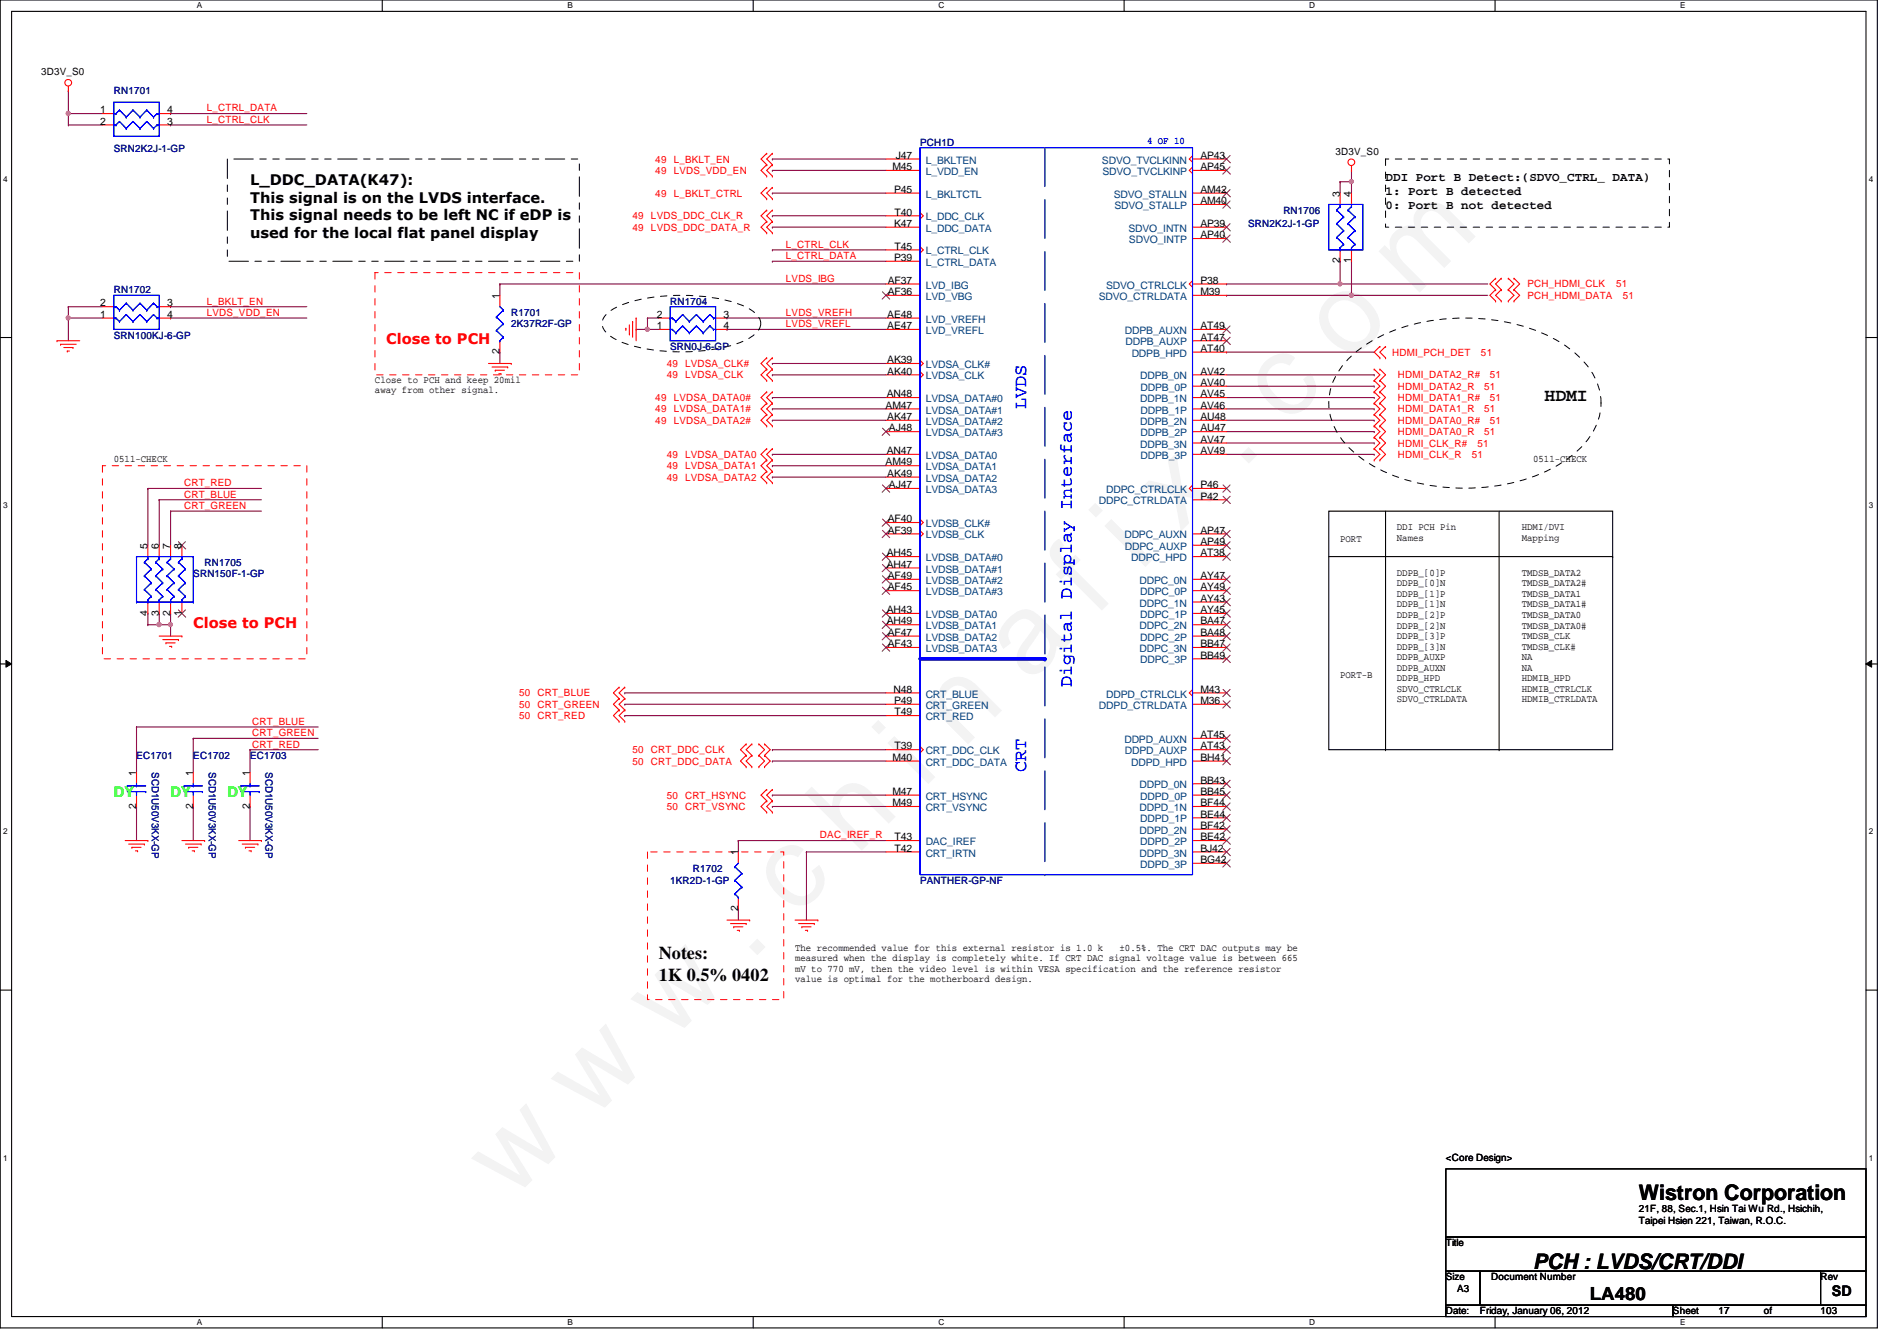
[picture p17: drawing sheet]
<svg xmlns="http://www.w3.org/2000/svg" width="297mm" height="210mm" viewBox="0 0 297 210" stroke-linecap="round" stroke-linejoin="round" font-family="sans-serif">
<defs><g id="words">
<text font-size="17.6" fill="#f0f" x="80.1" y="188" transform="rotate(-45 80.1 188)">w w w . c h i n a f i x . c o m</text>
<g font-size="3.3">
<text x="256.6" y="187.9">Wistron Corporation</text>
<text x="240.1" y="198.6">PCH : LVDS/CRT/DDI</text>
</g>
<g font-size="2.8" fill="#00f">
<text x="160.7" y="64" transform="rotate(-90 160.7 64)">LVDS</text>
<text x="167.8" y="107.6" transform="rotate(-90 167.8 107.6)">Digital Display Interface</text>
<text x="160.7" y="120.9" transform="rotate(-90 160.7 120.9)">CRT</text>
</g>
<g font-size="2.8">
<text x="241.8" y="62.8">HDMI</text>
<text x="103.2" y="150.2">Notes:</text>
<text x="103.2" y="153.5">1K 0.5% 0402</text>
<text x="249" y="203.5">LA480</text>
</g>
<g font-size="2.3">
<text x="39.2" y="29">L_DDC_DATA(K47):</text>
<text x="39.2" y="31.7">This signal is on the LVDS interface.</text>
<text x="39.2" y="34.5">This signal needs to be left NC if eDP is</text>
<text x="39.2" y="37.2">used for the local flat panel display</text>
<text x="286.8" y="202.9">SD</text>
</g>
<g font-size="2.3" fill="#f00">
<text x="60.5" y="53.8">Close to PCH</text>
<text x="30.3" y="98.3">Close to PCH</text>
</g>
<g font-size="2.3" fill="#0f0">
<text x="17.8" y="124.8">DY</text>
<text x="26.7" y="124.8">DY</text>
<text x="35.6" y="124.8">DY</text>
</g>
<g font-size="1.9">
<text x="217" y="28.3">DDI Port B Detect:(SDVO_CTRL_ DATA)</text>
<text x="217" y="30.5">1: Port B detected</text>
<text x="217" y="32.7">0: Port B not detected</text>
</g>
<g font-size="1.6">
<text x="6.4" y="11.8">3D3V_S0</text>
<text x="15.7" y="17.7">1</text>
<text x="26.2" y="17.7">4</text>
<text x="15.7" y="19.5">2</text>
<text x="26.2" y="19.5">3</text>
<text x="139.7" y="26.6">M45</text>
<text x="140.2" y="24.8">J47</text>
<text x="188" y="26.6">AP45</text>
<text x="188" y="24.8">AP43</text>
<text x="209.1" y="24.2">3D3V_S0</text>
<text x="140" y="30.2">P45</text>
<text x="140" y="35.5">K47</text>
<text x="140.1" y="33.7">T40</text>
<text x="188" y="32">AM40</text>
<text x="188" y="30.2">AM42</text>
<text x="188" y="35.5">AP39</text>
<text x="209.8" y="30.8" transform="rotate(-90 209.8 30.8)">3</text>
<text x="211.6" y="30.8" transform="rotate(-90 211.6 30.8)">4</text>
<text x="140" y="40.9">P39</text>
<text x="140.1" y="39.1">T45</text>
<text x="188" y="37.3">AP40</text>
<text x="209.8" y="41.2" transform="rotate(-90 209.8 41.2)">2</text>
<text x="211.6" y="41.2" transform="rotate(-90 211.6 41.2)">1</text>
<text x="15.7" y="48">2</text>
<text x="26.2" y="48">3</text>
<text x="78.2" y="46.8" transform="rotate(-90 78.2 46.8)">1</text>
<text x="139" y="44.4">AF37</text>
<text x="139" y="46.2">AF36</text>
<text x="188" y="44.4">P38</text>
<text x="188" y="46.2">M39</text>
<text x="15.7" y="49.7">1</text>
<text x="26.2" y="49.7">4</text>
<text x="102.8" y="51.5">1</text>
<text x="102.8" y="49.7">2</text>
<text x="113.3" y="49.7">3</text>
<text x="113.3" y="51.5">4</text>
<text x="138.9" y="49.7">AE48</text>
<text x="138.9" y="51.5">AE47</text>
<text x="188" y="51.5">AT49</text>
<text x="188" y="53.3">AT47</text>
<text x="58.7" y="59.9">Close to PCH and keep 20mil</text>
<text x="78.2" y="55.5" transform="rotate(-90 78.2 55.5)">2</text>
<text x="138.9" y="56.9">AK39</text>
<text x="138.9" y="58.6">AK40</text>
<text x="188" y="58.6">AV42</text>
<text x="188" y="55.1">AT40</text>
<text x="58.7" y="61.6">away from other signal.</text>
<text x="138.7" y="64">AM47</text>
<text x="138.9" y="62.2">AN48</text>
<text x="138.9" y="65.7">AK47</text>
<text x="188" y="62.2">AV45</text>
<text x="188" y="65.7">AU48</text>
<text x="188" y="60.4">AV40</text>
<text x="188" y="64">AV46</text>
<text x="138.9" y="71.1">AN47</text>
<text x="139.2" y="67.5">AJ48</text>
<text x="188" y="69.3">AV47</text>
<text x="188" y="67.5">AU47</text>
<text x="188" y="71.1">AV49</text>
<text x="17.8" y="72.3">0511-CHECK</text>
<text x="138.7" y="72.9">AM49</text>
<text x="138.9" y="74.6">AK49</text>
<text x="139.2" y="76.4">AJ47</text>
<text x="188" y="76.4">P46</text>
<text x="240.1" y="72.3">0511-CHECK</text>
<text x="139" y="81.7">AF40</text>
<text x="139" y="83.5">AF39</text>
<text x="188" y="78.2">P42</text>
<text x="188" y="83.5">AP47</text>
<text x="218.7" y="83">DDI PCH Pin</text>
<text x="238.3" y="83">HDMI/DVI</text>
<text x="23.1" y="85.9" transform="rotate(-90 23.1 85.9)">5</text>
<text x="24.9" y="85.9" transform="rotate(-90 24.9 85.9)">6</text>
<text x="26.7" y="85.9" transform="rotate(-90 26.7 85.9)">7</text>
<text x="28.4" y="85.9" transform="rotate(-90 28.4 85.9)">8</text>
<text x="138.9" y="87.1">AH45</text>
<text x="138.9" y="88.9">AH47</text>
<text x="188" y="85.3">AP49</text>
<text x="188" y="87.1">AT38</text>
<text x="209.8" y="84.8">PORT</text>
<text x="218.7" y="84.7">Names</text>
<text x="238.3" y="84.7">Mapping</text>
<text x="138.9" y="96">AH43</text>
<text x="139" y="90.6">AF49</text>
<text x="139" y="92.4">AF45</text>
<text x="188" y="90.6">AY47</text>
<text x="188" y="94.2">AY43</text>
<text x="188" y="96">AY45</text>
<text x="188" y="92.4">AY49</text>
<text x="218.7" y="90.1">DDPB_[0]P</text>
<text x="218.7" y="91.8">DDPB_[0]N</text>
<text x="218.7" y="93.4">DDPB_[1]P</text>
<text x="218.7" y="95.1">DDPB_[1]N</text>
<text x="238.3" y="90.1">TMDSB_DATA2</text>
<text x="238.3" y="91.8">TMDSB_DATA2#</text>
<text x="238.3" y="93.4">TMDSB_DATA1</text>
<text x="238.3" y="95.1">TMDSB_DATA1#</text>
<text x="23.1" y="96.4" transform="rotate(-90 23.1 96.4)">4</text>
<text x="24.9" y="96.4" transform="rotate(-90 24.9 96.4)">3</text>
<text x="26.7" y="96.4" transform="rotate(-90 26.7 96.4)">2</text>
<text x="28.4" y="96.4" transform="rotate(-90 28.4 96.4)">1</text>
<text x="138.9" y="97.7">AH49</text>
<text x="139" y="99.5">AF47</text>
<text x="139" y="101.3">AF43</text>
<text x="188" y="97.7">BA47</text>
<text x="188" y="101.3">BB47</text>
<text x="188" y="99.5">BA48</text>
<text x="218.7" y="96.7">DDPB_[2]P</text>
<text x="218.7" y="98.4">DDPB_[2]N</text>
<text x="218.7" y="100">DDPB_[3]P</text>
<text x="218.7" y="101.7">DDPB_[3]N</text>
<text x="238.3" y="96.7">TMDSB_DATA0</text>
<text x="238.3" y="98.4">TMDSB_DATA0#</text>
<text x="238.3" y="100">TMDSB_CLK</text>
<text x="238.3" y="101.7">TMDSB_CLK#</text>
<text x="188" y="103.1">BB49</text>
<text x="209.8" y="106.1">PORT-B</text>
<text x="218.7" y="103.3">DDPB_AUXP</text>
<text x="218.7" y="105">DDPB_AUXN</text>
<text x="218.7" y="106.6">DDPB_HPD</text>
<text x="238.3" y="103.3">NA</text>
<text x="238.3" y="105">NA</text>
<text x="238.3" y="106.6">HDMIB_HPD</text>
<text x="139.9" y="108.4">N48</text>
<text x="140" y="110.2">P49</text>
<text x="140.1" y="112">T49</text>
<text x="188" y="108.4">M43</text>
<text x="188" y="110.2">M36</text>
<text x="218.7" y="108.3">SDVO_CTRLCLK</text>
<text x="218.7" y="109.9">SDVO_CTRLDATA</text>
<text x="238.3" y="108.3">HDMIB_CTRLCLK</text>
<text x="238.3" y="109.9">HDMIB_CTRLDATA</text>
<text x="139.7" y="119.1">M40</text>
<text x="140.1" y="117.3">T39</text>
<text x="188" y="115.5">AT45</text>
<text x="188" y="117.3">AT43</text>
<text x="188" y="119.1">BH41</text>
<text x="21.3" y="121.5" transform="rotate(-90 21.3 121.5)">1</text>
<text x="30.2" y="121.5" transform="rotate(-90 30.2 121.5)">1</text>
<text x="39.1" y="121.5" transform="rotate(-90 39.1 121.5)">1</text>
<text x="139.7" y="124.4">M47</text>
<text x="188" y="122.6">BB43</text>
<text x="188" y="124.4">BB45</text>
<text x="21.3" y="126.6" transform="rotate(-90 21.3 126.6)">2</text>
<text x="30.2" y="126.6" transform="rotate(-90 30.2 126.6)">2</text>
<text x="39.1" y="126.6" transform="rotate(-90 39.1 126.6)">2</text>
<text x="139.7" y="126.2">M49</text>
<text x="140.1" y="131.5">T43</text>
<text x="188" y="129.8">BF42</text>
<text x="188" y="126.2">BF44</text>
<text x="188" y="131.5">BE42</text>
<text x="188" y="128">BE44</text>
<text x="115.6" y="133.9" transform="rotate(-90 115.6 133.9)">1</text>
<text x="140.1" y="133.3">T42</text>
<text x="188" y="133.3">BJ42</text>
<text x="188" y="135.1">BG42</text>
<text x="115.6" y="142.6" transform="rotate(-90 115.6 142.6)">2</text>
<text x="124.5" y="148.8">The recommended value for this external resistor is 1.0 k</text>
<text x="175.3" y="148.8">±0.5%. The CRT DAC outputs may be</text>
<text x="124.5" y="150.5">measured when the display is completely white. If CRT DAC signal voltage value is between 665</text>
<text x="124.5" y="152.1">mV to 770 mV, then the video level is within VESA specification and the reference resistor</text>
<text x="124.5" y="153.8">value is optimal for the motherboard design.</text>
<text x="226.4" y="181.7">&lt;Core Design&gt;</text>
<text x="256.6" y="189.7">21F, 88, Sec.1, Hsin Tai Wu Rd., Hsichih,</text>
<text x="256.6" y="191.6">Taipei Hsien 221, Taiwan, R.O.C.</text>
<text x="226.4" y="195.1">Title</text>
<text x="226.4" y="200.4">Size</text>
<text x="228.2" y="202.2">A3</text>
<text x="233.5" y="200.4">Document Number</text>
<text x="285.1" y="200.4">Rev</text>
<text x="226.4" y="205.7">Date:</text>
<text x="231.7" y="205.7">Friday, January 06, 2012</text>
<text x="262" y="205.7">Sheet</text>
<text x="269.1" y="205.7">17</text>
<text x="276.2" y="205.7">of</text>
<text x="285.1" y="205.7">103</text>
</g>
<g font-size="1.6" fill="#000080">
<text x="17.8" y="14.8">RN1701</text>
<text x="17.8" y="23.8">SRN2K2J-1-GP</text>
<text x="144.1" y="22.8">PCH1D</text>
<text x="195.4" y="35.6">SRN2K2J-1-GP</text>
<text x="201" y="33.4">RN1706</text>
<text x="17.8" y="45.9">RN1702</text>
<text x="104.9" y="47.7">RN1704</text>
<text x="17.8" y="53">SRN100KJ-6-GP</text>
<text x="80" y="49.4">R1701</text>
<text x="80" y="51.2">2K37R2F-GP</text>
<text x="104.9" y="54.8">SRN0J-6-GP</text>
<text x="32" y="88.6">RN1705</text>
<text x="30.3" y="90.3">SRN150F-1-GP</text>
<text x="21.4" y="118.8">EC1701</text>
<text x="30.3" y="118.8">EC1702</text>
<text x="39.2" y="118.8">EC1703</text>
<text x="23.8" y="120.9" transform="rotate(90 23.8 120.9)">SCD1U50V3KX-GP</text>
<text x="32.7" y="120.9" transform="rotate(90 32.7 120.9)">SCD1U50V3KX-GP</text>
<text x="41.6" y="120.9" transform="rotate(90 41.6 120.9)">SCD1U50V3KX-GP</text>
<text x="108.5" y="136.6">R1702</text>
<text x="104.9" y="138.3">1KR2D-1-GP</text>
<text x="144.1" y="138.3">PANTHER-GP-NF</text>
</g>
<g font-size="1.6" fill="#f00">
<text x="32.4" y="17.4">L_CTRL_DATA</text>
<text x="32.4" y="19.2">L_CTRL_CLK</text>
<text x="102.6" y="25.4">49</text>
<text x="102.6" y="27.2">49</text>
<text x="105.5" y="25.4">L_BKLT_EN</text>
<text x="105.5" y="27.2">LVDS_VDD_EN</text>
<text x="99.1" y="34.3">49</text>
<text x="101.9" y="34.3">LVDS_DDC_CLK_R</text>
<text x="102.6" y="30.8">49</text>
<text x="105.5" y="30.8">L_BKLT_CTRL</text>
<text x="99.1" y="36.1">49</text>
<text x="101.9" y="36.1">LVDS_DDC_DATA_R</text>
<text x="123.1" y="40.6">L_CTRL_DATA</text>
<text x="123.1" y="38.8">L_CTRL_CLK</text>
<text x="32.4" y="47.7">L_BKLT_EN</text>
<text x="123.1" y="44.1">LVDS_IBG</text>
<text x="239.2" y="45">PCH_HDMI_CLK</text>
<text x="239.2" y="46.8">PCH_HDMI_DATA</text>
<text x="253.1" y="45">51</text>
<text x="254.1" y="46.8">51</text>
<text x="32.4" y="49.4">LVDS_VDD_EN</text>
<text x="123.1" y="49.4">LVDS_VREFH</text>
<text x="123.1" y="51.2">LVDS_VREFL</text>
<text x="104.4" y="57.4">49</text>
<text x="104.4" y="59.2">49</text>
<text x="107.3" y="57.4">LVDSA_CLK#</text>
<text x="107.3" y="59.2">LVDSA_CLK</text>
<text x="218" y="55.7">HDMI_PCH_DET</text>
<text x="218.9" y="59.2">HDMI_DATA2_R#</text>
<text x="231.9" y="55.7">51</text>
<text x="233.3" y="59.2">51</text>
<text x="102.6" y="62.8">49</text>
<text x="102.6" y="64.6">49</text>
<text x="105.5" y="62.8">LVDSA_DATA0#</text>
<text x="105.5" y="64.6">LVDSA_DATA1#</text>
<text x="218.9" y="61">HDMI_DATA2_R</text>
<text x="218.9" y="62.8">HDMI_DATA1_R#</text>
<text x="218.9" y="64.6">HDMI_DATA1_R</text>
<text x="232.4" y="61">51</text>
<text x="232.4" y="64.6">51</text>
<text x="233.3" y="62.8">51</text>
<text x="102.6" y="66.3">49</text>
<text x="104.4" y="71.7">49</text>
<text x="105.5" y="66.3">LVDSA_DATA2#</text>
<text x="107.3" y="71.7">LVDSA_DATA0</text>
<text x="218.9" y="66.3">HDMI_DATA0_R#</text>
<text x="218.9" y="68.1">HDMI_DATA0_R</text>
<text x="218.9" y="69.9">HDMI_CLK_R#</text>
<text x="218.9" y="71.7">HDMI_CLK_R</text>
<text x="230.5" y="71.7">51</text>
<text x="231.3" y="69.9">51</text>
<text x="232.4" y="68.1">51</text>
<text x="233.3" y="66.3">51</text>
<text x="28.8" y="77.9">CRT_BLUE</text>
<text x="28.8" y="76.1">CRT_RED</text>
<text x="104.4" y="73.4">49</text>
<text x="104.4" y="75.2">49</text>
<text x="107.3" y="73.4">LVDSA_DATA1</text>
<text x="107.3" y="75.2">LVDSA_DATA2</text>
<text x="28.8" y="79.7">CRT_GREEN</text>
<text x="39.5" y="113.5">CRT_BLUE</text>
<text x="81.3" y="109">50</text>
<text x="81.3" y="110.8">50</text>
<text x="81.3" y="112.6">50</text>
<text x="84.2" y="109">CRT_BLUE</text>
<text x="84.2" y="110.8">CRT_GREEN</text>
<text x="84.2" y="112.6">CRT_RED</text>
<text x="39.5" y="117">CRT_RED</text>
<text x="39.5" y="115.2">CRT_GREEN</text>
<text x="99.1" y="117.9">50</text>
<text x="99.1" y="119.7">50</text>
<text x="101.9" y="117.9">CRT_DDC_CLK</text>
<text x="101.9" y="119.7">CRT_DDC_DATA</text>
<text x="104.4" y="125">50</text>
<text x="107.3" y="125">CRT_HSYNC</text>
<text x="104.4" y="126.8">50</text>
<text x="107.3" y="126.8">CRT_VSYNC</text>
<text x="128.4" y="131.2">DAC_IREF_R</text>
</g>
<text font-size="1.6" fill="#00f" x="179.6" y="22.6">4 OF 10</text>
<g font-size="1.6" fill="#004080">
<text x="144.9" y="25.6">L_BKLTEN</text>
<text x="144.9" y="27.4">L_VDD_EN</text>
<text x="172.5" y="25.6">SDVO_TVCLKINN</text>
<text x="172.6" y="27.4">SDVO_TVCLKINP</text>
<text x="144.9" y="30.9">L_BKLTCTL</text>
<text x="144.9" y="34.5">L_DDC_CLK</text>
<text x="174.4" y="30.9">SDVO_STALLN</text>
<text x="174.5" y="32.7">SDVO_STALLP</text>
<text x="144.9" y="39.8">L_CTRL_CLK</text>
<text x="144.9" y="41.6">L_CTRL_DATA</text>
<text x="144.9" y="36.3">L_DDC_DATA</text>
<text x="176.7" y="36.3">SDVO_INTN</text>
<text x="176.8" y="38.1">SDVO_INTP</text>
<text x="144.9" y="45.2">LVD_IBG</text>
<text x="144.9" y="46.9">LVD_VBG</text>
<text x="172" y="46.9">SDVO_CTRLDATA</text>
<text x="173.2" y="45.2">SDVO_CTRLCLK</text>
<text x="144.9" y="50.5">LVD_VREFH</text>
<text x="144.9" y="52.3">LVD_VREFL</text>
<text x="176.1" y="52.3">DDPB_AUXN</text>
<text x="144.9" y="57.6">LVDSA_CLK#</text>
<text x="144.9" y="59.4">LVDSA_CLK</text>
<text x="176.2" y="54.1">DDPB_AUXP</text>
<text x="177.2" y="55.8">DDPB_HPD</text>
<text x="178.5" y="59.4">DDPB_0N</text>
<text x="144.9" y="62.9">LVDSA_DATA#0</text>
<text x="144.9" y="64.7">LVDSA_DATA#1</text>
<text x="178.5" y="62.9">DDPB_1N</text>
<text x="178.6" y="61.2">DDPB_0P</text>
<text x="178.6" y="64.7">DDPB_1P</text>
<text x="144.9" y="66.5">LVDSA_DATA#2</text>
<text x="144.9" y="68.3">LVDSA_DATA#3</text>
<text x="144.9" y="71.8">LVDSA_DATA0</text>
<text x="178.5" y="66.5">DDPB_2N</text>
<text x="178.5" y="70.1">DDPB_3N</text>
<text x="178.6" y="68.3">DDPB_2P</text>
<text x="178.6" y="71.8">DDPB_3P</text>
<text x="144.9" y="73.6">LVDSA_DATA1</text>
<text x="144.9" y="75.4">LVDSA_DATA2</text>
<text x="144.9" y="77.2">LVDSA_DATA3</text>
<text x="173.2" y="77.2">DDPC_CTRLCLK</text>
<text x="144.9" y="82.5">LVDSB_CLK#</text>
<text x="172.1" y="79">DDPC_CTRLDATA</text>
<text x="144.9" y="84.3">LVDSB_CLK</text>
<text x="144.9" y="87.8">LVDSB_DATA#0</text>
<text x="144.9" y="89.6">LVDSB_DATA#1</text>
<text x="176.1" y="84.3">DDPC_AUXN</text>
<text x="176.1" y="86.1">DDPC_AUXP</text>
<text x="177.1" y="87.8">DDPC_HPD</text>
<text x="144.9" y="91.4">LVDSB_DATA#2</text>
<text x="144.9" y="93.2">LVDSB_DATA#3</text>
<text x="178.4" y="91.4">DDPC_0N</text>
<text x="178.4" y="95">DDPC_1N</text>
<text x="178.5" y="93.2">DDPC_0P</text>
<text x="144.9" y="96.7">LVDSB_DATA0</text>
<text x="144.9" y="98.5">LVDSB_DATA1</text>
<text x="144.9" y="100.3">LVDSB_DATA2</text>
<text x="178.4" y="98.5">DDPC_2N</text>
<text x="178.5" y="96.7">DDPC_1P</text>
<text x="178.5" y="100.3">DDPC_2P</text>
<text x="144.9" y="102.1">LVDSB_DATA3</text>
<text x="178.4" y="102.1">DDPC_3N</text>
<text x="178.5" y="103.8">DDPC_3P</text>
<text x="144.9" y="109.2">CRT_BLUE</text>
<text x="144.9" y="111">CRT_GREEN</text>
<text x="144.9" y="112.7">CRT_RED</text>
<text x="172.1" y="111">DDPD_CTRLDATA</text>
<text x="173.2" y="109.2">DDPD_CTRLCLK</text>
<text x="144.9" y="118.1">CRT_DDC_CLK</text>
<text x="144.9" y="119.8">CRT_DDC_DATA</text>
<text x="176.1" y="116.3">DDPD_AUXN</text>
<text x="176.1" y="118.1">DDPD_AUXP</text>
<text x="177.1" y="119.8">DDPD_HPD</text>
<text x="144.9" y="125.2">CRT_HSYNC</text>
<text x="178.4" y="123.4">DDPD_0N</text>
<text x="178.5" y="125.2">DDPD_0P</text>
<text x="144.9" y="127">CRT_VSYNC</text>
<text x="178.4" y="130.5">DDPD_2N</text>
<text x="178.4" y="127">DDPD_1N</text>
<text x="178.5" y="128.7">DDPD_1P</text>
<text x="144.9" y="134.1">CRT_IRTN</text>
<text x="144.9" y="132.3">DAC_IREF</text>
<text x="178.4" y="134.1">DDPD_3N</text>
<text x="178.5" y="132.3">DDPD_2P</text>
<text x="178.5" y="135.8">DDPD_3P</text>
</g>
<g font-size="1.3">
<text x="30.8" y="1.3">A</text>
<text x="88.9" y="1.3">B</text>
<text x="146.9" y="1.3">C</text>
<text x="205" y="1.3">D</text>
<text x="263.1" y="1.3">E</text>
<text x=".5" y="28.4">4</text>
<text x="292.6" y="28.4">4</text>
<text x=".5" y="79.5">3</text>
<text x="292.6" y="79.5">3</text>
<text x=".5" y="130.6">2</text>
<text x="292.6" y="130.6">2</text>
<text x=".5" y="181.7">1</text>
<text x="292.6" y="181.7">1</text>
<text x="30.8" y="207.4">A</text>
<text x="88.9" y="207.4">B</text>
<text x="146.9" y="207.4">C</text>
<text x="205" y="207.4">D</text>
<text x="263.1" y="207.4">E</text>
</g>
</g></defs>
<path d="M0 0h294v207.9h-294zM1.8 1.8h290.4v204.3h-290.4z" fill="none" stroke="#000" stroke-width=".17"/>
<g fill="#fff">
<path d="M30.8 .2h.8v1.4h-.8z"/>
<path d="M30.8 206.2h.8v1.4h-.8z"/>
</g>
<path d="M59.9 0v1.8M59.9 206.1v1.8" fill="none" stroke="#000" stroke-width=".17"/>
<g fill="#fff">
<path d="M88.9 .2h.8v1.4h-.8z"/>
<path d="M88.9 206.2h.8v1.4h-.8z"/>
</g>
<path d="M117.9 0v1.8M117.9 206.1v1.8" fill="none" stroke="#000" stroke-width=".17"/>
<g fill="#fff">
<path d="M146.9 .2h.9v1.4h-.9z"/>
<path d="M146.9 206.2h.9v1.4h-.9z"/>
</g>
<path d="M176 0v1.8M176 206.1v1.8" fill="none" stroke="#000" stroke-width=".17"/>
<g fill="#fff">
<path d="M205 .2h.9v1.4h-.9z"/>
<path d="M205 206.2h.9v1.4h-.9z"/>
</g>
<path d="M234.1 0v1.8M234.1 206.1v1.8" fill="none" stroke="#000" stroke-width=".17"/>
<g fill="#fff">
<path d="M263.1 .2h.8v1.4h-.8z"/>
<path d="M263.1 206.2h.8v1.4h-.8z"/>
<path d="M.5 27.3h.7v1.4h-.7z"/>
<path d="M292.6 27.3h.7v1.4h-.7z"/>
<path d="M.5 78.4h.7v1.4h-.7z"/>
<path d="M292.6 78.4h.7v1.4h-.7z"/>
</g>
<path d="M0 52.8h1.8M292.2 52.8h1.8" fill="none" stroke="#000" stroke-width=".17"/>
<g fill="#fff">
<path d="M.5 129.5h.7v1.4h-.7z"/>
<path d="M292.6 129.5h.7v1.4h-.7z"/>
</g>
<path d="M0 103.9h1.8M292.2 103.9h1.8" fill="none" stroke="#000" stroke-width=".17"/>
<path d="M.9 103.4l.9 .5-.9 .5zM292.2 103.9l.9-.5v1z" fill="#000"/>
<path d="M.9 103.4l.9 .5-.9 .5zM292.2 103.9l.9-.5v1z" fill="none" stroke="#000" stroke-width=".16"/>
<g fill="#fff">
<path d="M.5 180.5h.7v1.4h-.7z"/>
<path d="M292.6 180.5h.7v1.4h-.7z"/>
</g>
<path d="M0 155h1.8M292.2 155h1.8" fill="none" stroke="#000" stroke-width=".17"/>
<g fill="none" stroke="#800040" stroke-width=".17">
<path d="M10.7 17.8h.1M10.7 17.8h5.3M10.7 48h.1M10.7 49.8h.1M10.7 48h5.3M10.7 49.8v3.5M78.3 44.4h60.4M23.2 76.5h.1M23.2 76.5h17.7M24.9 78.2h.1M24.9 78.2h16M21.4 113.8h.1"/>
<path d="M21.4 113.8v7.1M21.4 113.8h28.4M30.3 115.6h.1M30.3 115.6v5.3M30.3 115.6h19.5M39.2 117.3h.1M39.2 117.3v3.6M39.2 117.3h10.6M97.8 108.5h40.9M97.8 110.2h40.9M97.8 112h40.9M21.4 126.2h.1"/>
<path d="M21.4 126.2v5.4M30.3 126.2h.1M30.3 126.2v5.4M39.2 126.2h.1M39.2 126.2v5.4"/>
</g>
<circle cx="10.7" cy="17.8" r=".32" fill="#f0f"/>
<circle cx="10.7" cy="17.8" r=".32" fill="none" stroke="#f0f" stroke-width=".17"/>
<path d="M10.7 14.2h.1M10.7 19.6h.1M10.7 14.2v3.6M10.7 19.6h5.3M26.7 17.8h.1M26.7 17.8h21.3M10.7 48h.1M10.7 48v1.8M26.7 49.8h.1M26.7 49.8h21.3" fill="none" stroke="#800040" stroke-width=".17"/>
<circle cx="10.7" cy="49.8" r=".32" fill="#f0f"/>
<circle cx="10.7" cy="49.8" r=".32" fill="none" stroke="#f0f" stroke-width=".17"/>
<path d="M10.7 49.8h.1M10.7 49.8h5.3M23.2 97.8h.1M23.2 97.8h1.7M26.7 96h.1M26.7 97.8h.1M26.7 96v3.6" fill="none" stroke="#800040" stroke-width=".17"/>
<circle cx="26.7" cy="97.8" r=".32" fill="#f0f"/>
<circle cx="26.7" cy="97.8" r=".32" fill="none" stroke="#f0f" stroke-width=".17"/>
<path d="M24.9 96h.1M24.9 97.8h.1M24.9 96v1.8M24.9 97.8h1.8" fill="none" stroke="#800040" stroke-width=".17"/>
<circle cx="24.9" cy="97.8" r=".32" fill="#f0f"/>
<circle cx="24.9" cy="97.8" r=".32" fill="none" stroke="#f0f" stroke-width=".17"/>
<g fill="none" stroke="#800040" stroke-width=".17">
<path d="M10.7 17.8h.1M10.7 17.8v1.8M26.7 19.6h.1M26.7 19.6h21.3M26.7 48h.1M26.7 48h21.3M23.2 76.5h.1M23.2 76.5v8.8M24.9 78.2h.1M24.9 78.2v7.1M23.2 96h.1M23.2 96v1.8"/>
<path d="M26.7 80h.1M26.7 80v5.3M26.7 80h14.2"/>
</g>
<g fill="none" stroke="#f00" stroke-width=".17">
<path d="M10.7 14.2h.1M10.7 13.5v.7M16 17.8h1.8M16 19.6h1.8M24.9 17.8h1.8M24.9 19.6h1.8M120.1 24h.1M120.1 24l-.9 .9M120.9 24h.1M120.9 24l-.8 .9M8.9 53.3h.1M8.9 53.3h3.6"/>
<path d="M9.5 53.9h.1M9.5 53.9h2.4M10 54.4h1.4M10.5 54.9h.1M10.5 54.9h.4M11.4 54.4h.1M16 49.8h1.8M16 48h1.8M24.9 49.8h1.8M24.9 48h1.8M237.1 43.6l.9 .8-.9 .9 .9 .9-.9 .9M23.2 85.3v1.8"/>
<path d="M23.2 94.2v1.8M24.9 99.6h3.6M24.9 85.3v1.8M24.9 94.2v1.8M26.7 85.3v1.8M26.7 94.2v1.8M28.5 99.6h.1M28.5 85.3v1.8M28.5 94.2v1.8M25.5 100.1h2.4M26 100.6h.1M26 100.6h1.4"/>
<path d="M26.5 101.2h.4M26.9 101.2h.1M27.9 100.1h.1M19.6 131.6h3.6M20.1 132.1h2.5M20.7 132.6h.1M20.7 132.6h1.4M21.2 133.2h.3M21.4 120.9v1.8M21.4 124.5v1.7M21.5 133.2h.1M22.6 132.1h.1"/>
<path d="M23.2 131.6h.1M28.5 131.6h3.5M29 132.1h2.5M29.5 132.6h.1M29.5 132.6h1.5M30.1 133.2h.3M30.3 120.9v1.8M30.3 124.5v1.7M30.4 133.2h.1M31.5 132.1h.1M32 131.6h.1M37.4 131.6h3.5"/>
<path d="M37.9 132.1h2.5M38.4 132.6h.1M38.4 132.6h1.5M39 133.2h.3M39.2 120.9v1.8M39.2 124.5v1.7M39.3 133.2h.1M40.4 132.1h.1M40.9 131.6h.1"/>
<circle cx="10.7" cy="12.9" r=".52"/>
</g>
<path d="M208.1 80h44.4v37.3h-44.4zM208.1 87.1h44.4M217 80v37.3M234.7 80v37.3M252.5 87.1h.1M226.4 183h65.8v10.6h-65.8zM226.4 193.6h65.8v5.4h-65.8zM226.4 199h5.3v5.3h-5.3zM231.7 199h53.4v5.3h-53.4zM285.1 199h7.1v5.3h-7.1zM226.4 204.3h35.6v1.8h-35.6zM262 204.3h30.2v1.8h-30.2z" fill="none" stroke="#000" stroke-width=".17"/>
<path d="M217 24.9h44.4v10.7h-44.4zM211.3 56a23 23 0 0 1 12.1-5.7 31.6 31.6 0 0 1 20.3 3 13.7 13.7 0 0 1 6.6 7.2 9.4 9.4 0 0 1-2.9 9.7 23.1 23.1 0 0 1-12.1 5.7 31.3 31.3 0 0 1-20.3-3 13.7 13.7 0 0 1-6.6-7.3 9.4 9.4 0 0 1 2.9-9.6z" fill="none" stroke="#000" stroke-width=".16" stroke-dasharray="1 1 1 1 1 1 1 1"/>
<path d="M35.6 24.9h55.1v16h-55.1z" fill="none" stroke="#000" stroke-width=".16" stroke-dasharray="3 1 1 1 1 1"/>
<path d="M58.7 42.7h32v16h-32zM16 72.9h32v30.2h-32z" fill="none" stroke="#f00" stroke-width=".16" stroke-dasharray="1 1 1 1 1 1 1 1"/>
<g fill="none" stroke="#00f" stroke-width=".17">
<path d="M17.8 16h7.1v5.3h-7.1zM17.8 19.6h.1M17.8 17.8h.4M17.8 19.6h.4M18.2 17.8h.1M18.2 19.6h.1M18.7 17.2h.1M18.7 19h.1M18.7 17.2l-.5 .6M18.7 17.2l1.1 1.1M18.7 19l1.1 1.1M18.7 19l-.5 .6"/>
<path d="M19.8 18.3h.1M20.8 17.2h.1M20.8 19h.1M20.8 17.2l-1 1.1M20.8 17.2l1.1 1.1M20.8 19l1.1 1.1M20.8 19l-1 1.1M21.9 18.3h.1M23 17.2h.1M23 19h.1M23 17.2l-1.1 1.1M23 17.2l1 1.1"/>
<path d="M23 19l1 1.1M23 19l-1.1 1.1M24 18.3h.1M24.6 17.8h.1M24.6 19.6h.1M24.6 17.8h.3M24.6 17.8l-.6 .5M24.6 19.6h.3M24.6 19.6l-.6 .5M24.9 17.8h.1M19.8 20.1h.1M21.9 20.1h.1"/>
<path d="M24 20.1h.1M144.1 23.1h42.6v113.8h-42.6zM17.8 46.2h7.1v5.4h-7.1zM17.8 48h.1M17.8 49.8h.4M17.8 48h.4M18.2 49.8h.1M18.2 48h.1M18.2 49.8l.5 .5M18.2 48l.5 .6M18.7 50.3h.1M18.7 48.6h.1"/>
<path d="M19.8 49.2h.1M19.8 47.5h.1M19.8 49.2l-1.1 1.1M19.8 49.2l1 1.1M19.8 47.5l1 1.1M19.8 47.5l-1.1 1.1M20.8 50.3h.1M20.8 48.6h.1M21.9 49.2h.1M21.9 47.5h.1M21.9 49.2l-1.1 1.1M21.9 49.2l1.1 1.1"/>
<path d="M21.9 47.5l1.1 1.1M21.9 47.5l-1.1 1.1M23 50.3h.1M23 48.6h.1M24 49.2h.1M24 47.5h.1M24 49.2l-1 1.1M24 49.2l.6 .6M24 47.5l.6 .5M24 47.5l-1 1.1M24.6 49.8h.1M24.6 48h.1"/>
<path d="M24.6 49.8h.3M24.6 48h.3M24.9 49.8h.1M21.4 87.1h.1M21.4 94.2h.1M21.4 87.1v7.1M21.4 87.1h8.9M21.4 94.2h8.9M22.6 88h.1M22.6 90.1h.1M22.6 92.3h.1M22.6 88l1.1 1.1"/>
<path d="M22.6 90.1l1.1 1.1M22.6 92.3l1.1 1M23.2 87.5h.1M23.2 93.9h.1M23.2 94.2h.1M23.2 87.1v.4M23.2 93.9v.3M23.2 87.5l-.6 .5M23.7 89.1h.1M23.7 91.2h.1M23.7 93.3h.1M23.7 89.1l-1.1 1"/>
<path d="M23.7 91.2l-1.1 1.1M23.7 93.3l-.5 .6M24.4 92.3h.1M24.4 90.1h.1M24.4 88h.1M24.4 92.3l1.1 1M24.4 90.1l1.1 1.1M24.4 88l1.1 1.1M24.9 93.9h.1M24.9 87.5h.1M24.9 87.1h.1M24.9 87.1v.4"/>
<path d="M24.9 93.9v.3M24.9 87.5l-.5 .5M25.5 93.3h.1M25.5 91.2h.1M25.5 89.1h.1M25.5 93.3l-.6 .6M25.5 91.2l-1.1 1.1M25.5 89.1l-1.1 1M26.2 88h.1M26.2 90.1h.1M26.2 92.3h.1M26.2 88l1.1 1.1"/>
<path d="M26.2 90.1l1.1 1.1M26.2 92.3l1.1 1M26.7 87.5h.1M26.7 93.9h.1M26.7 94.2h.1M26.7 87.1v.4M26.7 93.9v.3M26.7 87.5l-.5 .5M27.3 89.1h.1M27.3 91.2h.1M27.3 93.3h.1M27.3 89.1l-1.1 1"/>
<path d="M27.3 91.2l-1.1 1.1M27.3 93.3l-.6 .6M27.9 92.3h.1M27.9 90.1h.1M27.9 88h.1M27.9 92.3l1.1 1M27.9 90.1l1.1 1.1M27.9 88l1.1 1.1M28.5 93.9h.1M28.5 87.5h.1M28.5 87.1h.1M28.5 87.1v.4"/>
<path d="M28.5 93.9v.3M28.5 87.5l-.6 .5M29 93.3h.1M29 91.2h.1M29 89.1h.1M29 93.3l-.5 .6M29 91.2l-1.1 1.1M29 89.1l-1.1 1M30.3 87.1h.1M30.3 94.2h.1M30.3 87.1v7.1M19.9 123h.1"/>
<path d="M19.9 123h2.9M19.9 123.9h2.9M21.4 123h.1M21.4 123.9h.1M21.4 122.7v.3M21.4 123.9v.6M22.8 123.9h.1M28.8 123h.1M28.8 123h2.9M28.8 123.9h2.9M30.3 123h.1M30.3 123.9h.1"/>
<path d="M30.3 122.7v.3M30.3 123.9v.6M31.7 123.9h.1M37.7 123h.1M37.7 123h2.9M37.7 123.9h2.9M39.2 123h.1M39.2 123.9h.1M39.2 122.7v.3M39.2 123.9v.6M40.6 123.9h.1"/>
</g>
<path d="M27.9 95.5l1.2 1.1M27.9 84.8l1.2 1.1M29 95.5l-1.1 1.1M29 84.8l-1.1 1.1" fill="none" stroke="#804000" stroke-width=".16"/>
<path d="M163.6 23.1v113.8" fill="none" stroke="#fff" stroke-width=".16" stroke-dasharray="6.1 2"/>
<path d="M163.6 23.1v113.8" fill="none" stroke="#00f" stroke-width=".16" stroke-dasharray="6.1 2"/>
<circle cx="10.7" cy="17.8" r=".32" fill="#f0f"/>
<circle cx="10.7" cy="17.8" r=".32" fill="none" stroke="#f0f" stroke-width=".17"/>
<circle cx="10.7" cy="49.8" r=".32" fill="#f0f"/>
<circle cx="10.7" cy="49.8" r=".32" fill="none" stroke="#f0f" stroke-width=".17"/>
<circle cx="26.7" cy="97.8" r=".32" fill="#f0f"/>
<circle cx="26.7" cy="97.8" r=".32" fill="none" stroke="#f0f" stroke-width=".17"/>
<circle cx="24.9" cy="97.8" r=".32" fill="#f0f"/>
<circle cx="24.9" cy="97.8" r=".32" fill="none" stroke="#f0f" stroke-width=".17"/>
<use href="#words"/>
</svg>
